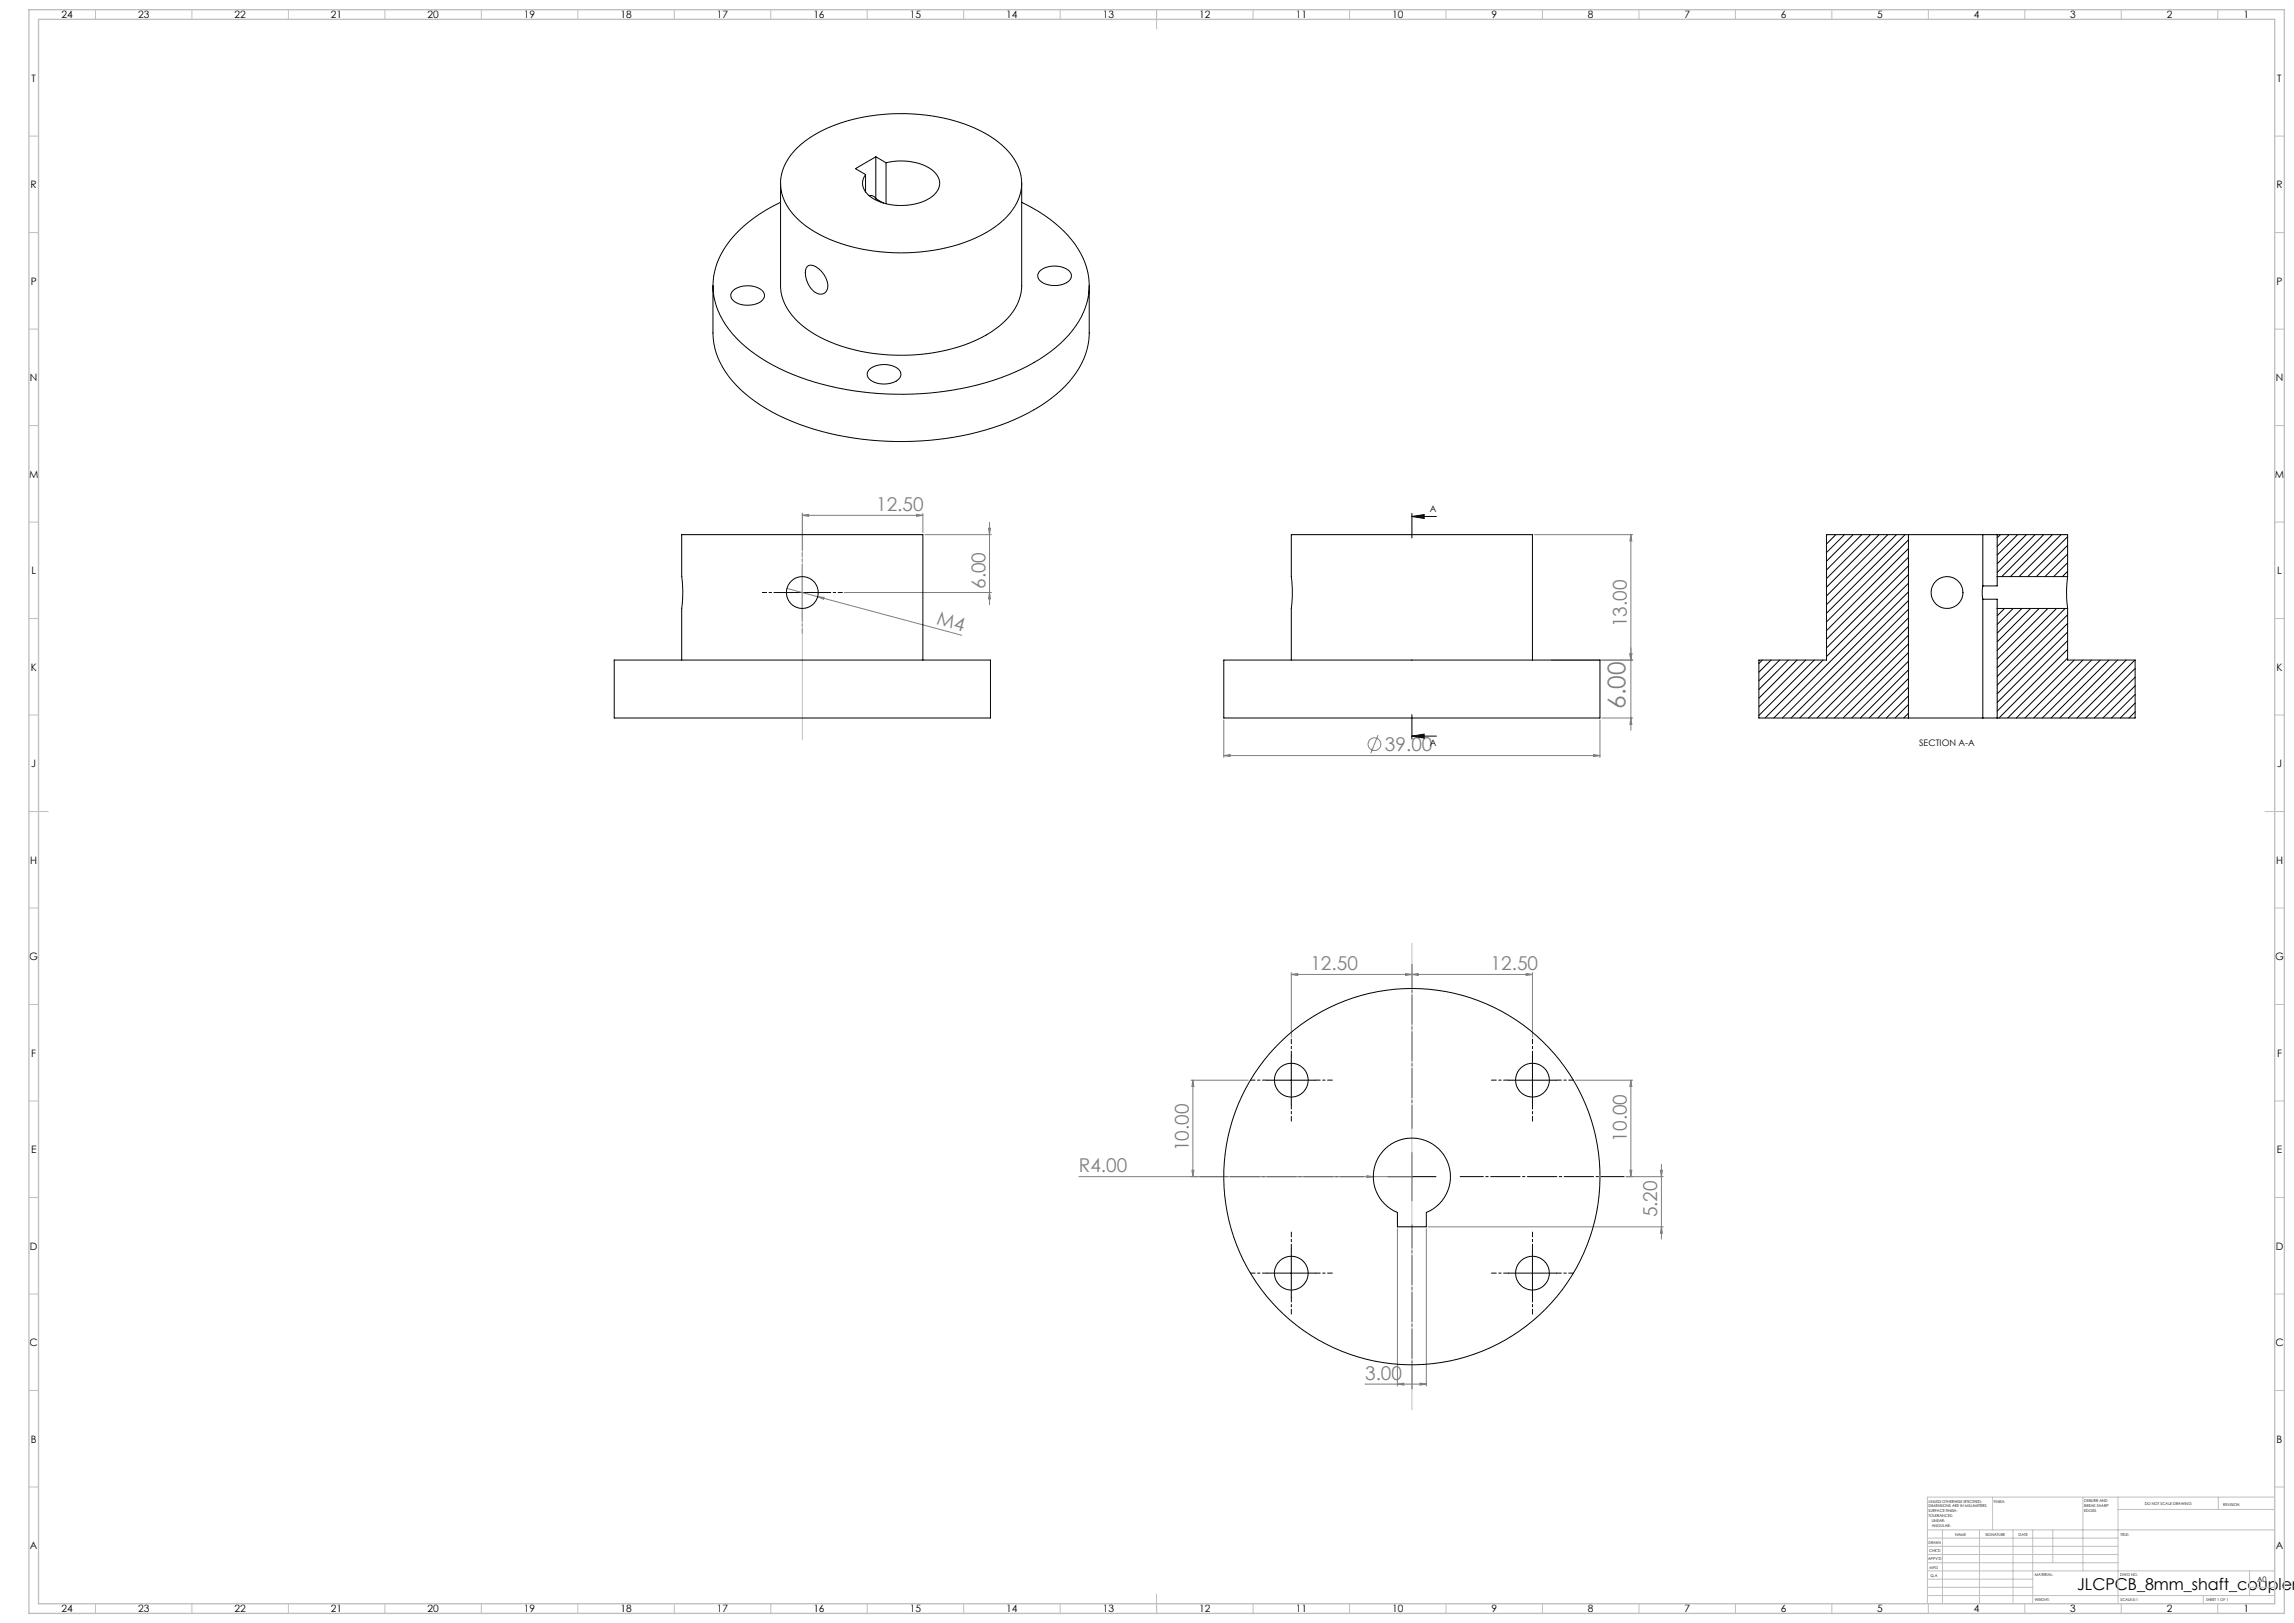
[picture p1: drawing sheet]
<svg xmlns="http://www.w3.org/2000/svg" width="1189mm" height="841mm" viewBox="0 0 1189 841" stroke-linecap="round" stroke-linejoin="round" font-family="sans-serif">
<defs><g id="words">
<text font-size="12.7" fill="#808080" x="843" y="367" transform="rotate(-90 843 367)">6.00</text>
<g font-size="9.9" fill="#808080">
<text x="454" y="265">12.50</text>
<text x="511" y="305" transform="rotate(-90 511 305)">6.00</text>
<text x="485" y="323" transform="rotate(15 485 323)">M4</text>
<text x="843" y="325" transform="rotate(-90 843 325)">13.00</text>
<text x="718" y="389">39.00</text>
<text x="679" y="503">12.50</text>
<text x="773" y="503">12.50</text>
<text x="843" y="592" transform="rotate(-90 843 592)">10.00</text>
<text x="616" y="597" transform="rotate(-90 616 597)">10.00</text>
<text x="559" y="608">R4.00</text>
<text x="859" y="631" transform="rotate(-90 859 631)">5.20</text>
<text x="708" y="715">3.00</text>
</g>
<text font-size="8.5" x="1077" y="824">JLCPCB_8mm_shaft_coupler</text>
<g font-size="5.3">
<text x="32" y="9">24</text>
<text x="72" y="9">23</text>
<text x="122" y="9">22</text>
<text x="172" y="9">21</text>
<text x="222" y="9">20</text>
<text x="272" y="9">19</text>
<text x="322" y="9">18</text>
<text x="372" y="9">17</text>
<text x="422" y="9">16</text>
<text x="472" y="9">15</text>
<text x="522" y="9">14</text>
<text x="572" y="9">13</text>
<text x="622" y="9">12</text>
<text x="672" y="9">11</text>
<text x="722" y="9">10</text>
<text x="773" y="9">9</text>
<text x="823" y="9">8</text>
<text x="873" y="9">7</text>
<text x="923" y="9">6</text>
<text x="973" y="9">5</text>
<text x="1023" y="9">4</text>
<text x="1073" y="9">3</text>
<text x="1123" y="9">2</text>
<text x="1163" y="9">1</text>
<text x="16" y="42">T</text>
<text x="1180" y="42">T</text>
<text x="16" y="97">R</text>
<text x="1180" y="97">R</text>
<text x="16" y="147">P</text>
<text x="1180" y="147">P</text>
<text x="16" y="197">N</text>
<text x="1180" y="197">N</text>
<text x="15" y="247">M</text>
<text x="1179" y="247">M</text>
<text x="16" y="297">L</text>
<text x="1180" y="297">L</text>
<text x="16" y="347">K</text>
<text x="1180" y="347">K</text>
<text x="16" y="397">J</text>
<text x="1180" y="397">J</text>
<text x="16" y="447">H</text>
<text x="1180" y="447">H</text>
<text x="15" y="497">G</text>
<text x="1179" y="497">G</text>
<text x="16" y="547">F</text>
<text x="1180" y="547">F</text>
<text x="16" y="597">E</text>
<text x="1180" y="597">E</text>
<text x="16" y="647">D</text>
<text x="1180" y="647">D</text>
<text x="15" y="697">C</text>
<text x="1179" y="697">C</text>
<text x="16" y="747">B</text>
<text x="1180" y="747">B</text>
<text x="16" y="803">A</text>
<text x="1180" y="803">A</text>
<text x="32" y="835">24</text>
<text x="72" y="835">23</text>
<text x="122" y="835">22</text>
<text x="172" y="835">21</text>
<text x="222" y="835">20</text>
<text x="272" y="835">19</text>
<text x="322" y="835">18</text>
<text x="372" y="835">17</text>
<text x="422" y="835">16</text>
<text x="472" y="835">15</text>
<text x="522" y="835">14</text>
<text x="572" y="835">13</text>
<text x="622" y="835">12</text>
<text x="672" y="835">11</text>
<text x="722" y="835">10</text>
<text x="773" y="835">9</text>
<text x="823" y="835">8</text>
<text x="873" y="835">7</text>
<text x="923" y="835">6</text>
<text x="973" y="835">5</text>
<text x="1023" y="835">4</text>
<text x="1073" y="835">3</text>
<text x="1123" y="835">2</text>
<text x="1163" y="835">1</text>
</g>
<g font-size="4.7">
<text x="741" y="266">A</text>
<text x="741" y="387">A</text>
<text x="995" y="387">SECTION A-A</text>
</g>
<text font-size="3.9" x="1170" y="820">A0</text>
<g font-size="2">
<text x="1000" y="779">UNLESS OTHERWISE SPECIFIED:</text>
<text x="1033" y="779">FINISH:</text>
<text x="1080" y="778">DEBURR AND</text>
<text x="1112" y="780">DO NOT SCALE DRAWING</text>
<text x="1000" y="781">DIMENSIONS ARE IN MILLIMETERS</text>
<text x="1000" y="784">SURFACE FINISH:</text>
<text x="1080" y="781">BREAK SHARP</text>
<text x="1080" y="783">EDGES</text>
<text x="1152" y="780">REVISION</text>
<text x="1000" y="786">TOLERANCES:</text>
<text x="1001" y="789">LINEAR:</text>
<text x="1001" y="791">ANGULAR:</text>
<text x="1013" y="796">NAME</text>
<text x="1029" y="796">SIGNATURE</text>
<text x="1046" y="796">DATE</text>
<text x="1099" y="796">TITLE:</text>
<text x="1000" y="800">DRAWN</text>
<text x="999" y="808">APPV'D</text>
<text x="1000" y="804">CHK'D</text>
<text x="1000" y="813">MFG</text>
<text x="1001" y="817">Q.A</text>
<text x="1055" y="817">MATERIAL:</text>
<text x="1099" y="817">DWG NO.</text>
<text x="1055" y="830">WEIGHT:</text>
<text x="1099" y="830">SCALE:5:1</text>
<text x="1143" y="830">SHEET 1 OF 1</text>
</g>
</g></defs>
<g fill="none" stroke="#808080" stroke-width=".52">
<path d="M416 267h3v1zM416 266v19M416 267h62M475 267h3l-3 1zM478 266v10M479 277h35M512 274h1v3zM513 271v42M795 277h51M845 277v101M845 277l1 3h-1zM408 305l16 4"/>
<path d="M424 309l3 1v1zM424 309l75 20M438 307h76M513 307v3h-1zM845 339h1l-1 3zM846 342h-42M634 373v20M829 373v20M830 372h16M845 372l1 3h-1zM634 392l4-1v1zM634 392h195"/>
<path d="M714 381l-4 9M826 391l3 1h-3zM669 505l4-1v1zM669 504v33M669 505h125M728 504l4 1h-4zM732 505l3-1v1zM791 504l3 1h-3zM794 504v33M617 560h30M618 560l1 3h-1zM618 560v50"/>
<path d="M817 560h29M845 560v50M845 560l1 3h-1zM559 610h173M618 606h1l-1 4zM708 609l4 1h-4zM843 610h19M845 606h1l-1 4zM861 606h1l-1 4zM861 603v39M724 637v81M739 637v81"/>
<path d="M740 636h122M861 636l1 3h-1zM708 717h31M724 717h4v1zM736 717h3l-3 1z"/>
<circle cx="712" cy="386" r="3"/>
</g>
<g fill="none" stroke="#000" stroke-width=".52">
<path d="M732 266v13M732 268h13M732 268l6-1v2zM416 295v25M403 307h25M732 370v13M732 381h13M732 381l6-1v2zM657 560h25M669 547v25M782 560h25M794 547v25"/>
<path d="M732 597v25M719 610h25M657 660h25M669 647v25M782 660h25M794 647v25"/>
</g>
<path d="M416 295v-9M403 307h-8M428 307h9" fill="none" stroke="#000" stroke-width=".52" stroke-dasharray="15.2 1.3 1.3 1.3" stroke-dashoffset="13"/>
<g fill="none" stroke="#000" stroke-width=".52" stroke-dasharray="15.2 1.3 1.3 1.3" stroke-dashoffset="12.8">
<path d="M416 320v8M657 560h-9M669 547v-9M682 560h9M782 560h-9M794 547v-9M807 560h9M669 572v9M794 572v9M657 660h-9M669 647v-9M682 660h9"/>
<path d="M782 660h-9M794 647v-9M807 660h9M669 672v9M794 672v9"/>
</g>
<path d="M732 585v-85M707 610h-85M757 610h85M732 635v85" fill="none" stroke="#000" stroke-width=".52" stroke-dasharray="15.2 1.3 1.3 1.3" stroke-dashoffset="3.2"/>
<g fill="none" stroke="#c0c0c0" stroke-width=".52">
<path d="M49 5v5M99 5v5M149 5v5M199 5v5M249 5v5M299 5v5M349 5v5M399 5v5M449 5v5M499 5v5M549 5v5M599 5v10"/>
<path d="M649 5v5M699 5v5M749 5v5M799 5v5M849 5v5M899 5v5M949 5v5M999 5v5M1049 5v5M1099 5v5M1149 5v5M15 71h5"/>
<path d="M1179 71h5M15 121h5M1179 121h5M15 171h5M1179 171h5M15 221h5M1179 221h5M15 271h5M416 266v117M1179 271h5M15 321h5M1179 321h5"/>
<path d="M15 371h5M1179 371h5M15 421h10M1174 421h10M15 471h5M1179 471h5M732 489v242M15 521h5M1179 521h5M15 571h5M1179 571h5M15 621h5"/>
<path d="M1179 621h5M15 671h5M1179 671h5M15 721h5M1179 721h5M15 771h5M1033 776v17M1080 776v38M1098 776v55M1150 776v6M1179 771h5M1179 776h-180v55"/>
<path d="M999 793h180M999 797h99M1007 793v38M1026 793v38M1043 793v38M1054 793v38M1064 793v17M1098 782h81M999 810h99M999 806h99M999 801h99M999 818h55"/>
<path d="M999 814h180M1166 814v13M49 831v5M99 831v5M149 831v5M199 831v5M249 831v5M299 831v5M349 831v5M399 831v5M449 831v5M499 831v5"/>
<path d="M549 831v5M599 826v10M649 831v5M699 831v5M749 831v5M799 831v5M849 831v5M899 831v5M949 831v5M999 827h180M999 823h55M999 831v5"/>
<path d="M1049 831v5M1099 831v5M1142 827v4M1149 831v5M1166 823h13"/>
</g>
<path d="M15 5h1169v831h-1169zM20 10h1159v821h-1159z" fill="none" stroke="#c0c0c0" stroke-width=".7"/>
<path d="M732 268l6-1v2zM732 381l6-1v2z" fill="#000"/>
<g fill="#808080">
<path d="M708 609l4 1h-4z"/>
<path d="M424 309l3 1v1z"/>
<path d="M826 391l3 1h-3zM634 392l4-1v1zM736 717h3l-3 1zM724 717h4v1z"/>
<path d="M669 505l4-1v1zM728 504l4 1h-4zM732 505l3-1v1zM791 504l3 1h-3zM416 267h3v1zM475 267h3l-3 1z"/>
<path d="M845 339h1l-1 3zM845 277l1 3h-1zM845 606h1l-1 4zM845 560l1 3h-1z"/>
<path d="M861 606h1l-1 4zM861 636l1 3h-1zM618 560l1 3h-1zM618 606h1l-1 4zM512 274h1v3zM513 307v3h-1z"/>
<path d="M845 372l1 3h-1zM845 339h1l-1 3z"/>
</g>
<g fill="none" stroke="#000" stroke-width=".52">
<path d="M413 77a80 80 0 0 1 56-18 77 77 0 0 1 52 18 24 24 0 0 1-1 37 82 82 0 0 1-57 17 79 79 0 0 1-49-17 24 24 0 0 1-1-37zM405 95v53a31 31 0 0 0 17 25 98 98 0 0 0 89 1 31 31 0 0 0 19-26v-53M449 90v9M454 81l-11 6 6 3M454 81l5 3M454 81v22M459 84a28 28 0 0 1 26 6 8 8 0 0 1-3 13 29 29 0 0 1-32-3 7 7 0 0 1-1-10M459 84v22M405 105a60 60 0 0 0-34 33 38 38 0 0 0 13 39 113 113 0 0 0 63 26 147 147 0 0 0 92-17 50 50 0 0 0 25-34 41 41 0 0 0-17-36l-9-6-8-5M450 101h2l2 2M454 103l4 2M419 138a7 7 0 0 1 8 4 6 6 0 0 1 0 10 9 9 0 0 1-9-9l-1-3z"/>
<path d="M370 148v25a43 43 0 0 0 19 33 131 131 0 0 0 80 23 131 131 0 0 0 76-22 44 44 0 0 0 20-34v-25M380 150a12 12 0 0 1 16 2 5 5 0 0 1-6 6 9 9 0 0 1-11-5zM539 140a12 12 0 0 1 16 1 5 5 0 0 1-6 7 9 9 0 0 1-11-5zM451 191a12 12 0 0 1 16 2 5 5 0 0 1-6 6 9 9 0 0 1-12-5zM947 277h.1M952 277l-5 5M956 277l-9 9M960 277l-13 14M965 277l-18 18M969 277l-22 23M974 277l-27 27M978 277l-31 32"/>
<path d="M983 277l-36 36M987 277l-40 41M989 280l-42 42M989 277h39M989 277h-42v65h-35v30h77M989 277v95M1028 277h44v22M1028 277v27M1035 277v22M1037 277l-2 2M1041 277l-6 6M1046 277l-11 11"/>
<path d="M1050 277l-15 15M1055 277l-20 20M1059 277l-21 22M1064 277l-22 22M1068 277l-22 22M1072 278l-21 21M989 284l-42 43M989 289l-42 42M989 293l-42 43M989 298l-42 42M1035 299v5h-7M1035 299h37"/>
<path d="M1072 283l-17 16M1072 287l-12 12M1072 292l-8 7M1072 296l-3 3M1072 299l-1 8 1 8M989 302l-70 70M989 307l-65 65M989 311l-61 61M989 316l-56 56M1028 310h7v5M1028 304v6M1028 310v62"/>
<path d="M1035 315h37M1035 315v57M1039 315l-4 4M1043 315l-8 9M1048 315l-13 13M1052 315l-17 18M1057 315l-22 22M1061 315l-26 27M1066 315l-31 31M1070 315l-35 36M1072 319l-37 36M1072 315v27h35"/>
<path d="M989 334l-38 38M989 338l-34 34M989 320l-52 52M989 325l-47 47M989 329l-43 43M1072 323l-37 37M1072 327l-37 37M1072 332l-37 36M1072 336l-36 36M318 342h195v30h-195zM353 342v-27l1-8-1-8v-22h125v65M634 342h195v30h-195z"/>
<path d="M669 342v-27l1-6-1-32h125v65M913 342l-1 2M918 342l-6 6M922 342l-10 11M927 342l-15 15M931 342l-19 20M936 342l-24 24M940 342l-28 29M945 342l-30 30M989 343l-29 29M989 347l-25 25M989 352l-20 20"/>
<path d="M989 356l-16 16M1072 341l-31 31M1075 342l-30 30M1080 342l-30 30M1084 342l-30 30M1089 342l-30 30M1093 342l-30 30M1098 342l-30 30M1102 342l-30 30M1107 342l-30 30M1107 346l-26 26M1107 351l-22 21"/>
<path d="M1107 355l-17 17M1107 360l-13 12M1107 342v30h-79M989 361l-11 11M989 365l-7 7M989 370l-2 2M989 372h39M1107 364l-8 8M1107 369l-4 3M718 595a20 20 0 0 1 31 4 20 20 0 0 1-10 29v8h-15v-8a20 20 0 0 1-6-33z"/>
<circle cx="416" cy="307" r="8"/>
<circle cx="1009" cy="307" r="8"/>
<circle cx="669" cy="560" r="9"/>
<circle cx="794" cy="560" r="9"/>
<circle cx="732" cy="610" r="98"/>
<circle cx="669" cy="660" r="9"/>
<circle cx="794" cy="660" r="9"/>
</g>
<use href="#words"/>
</svg>
